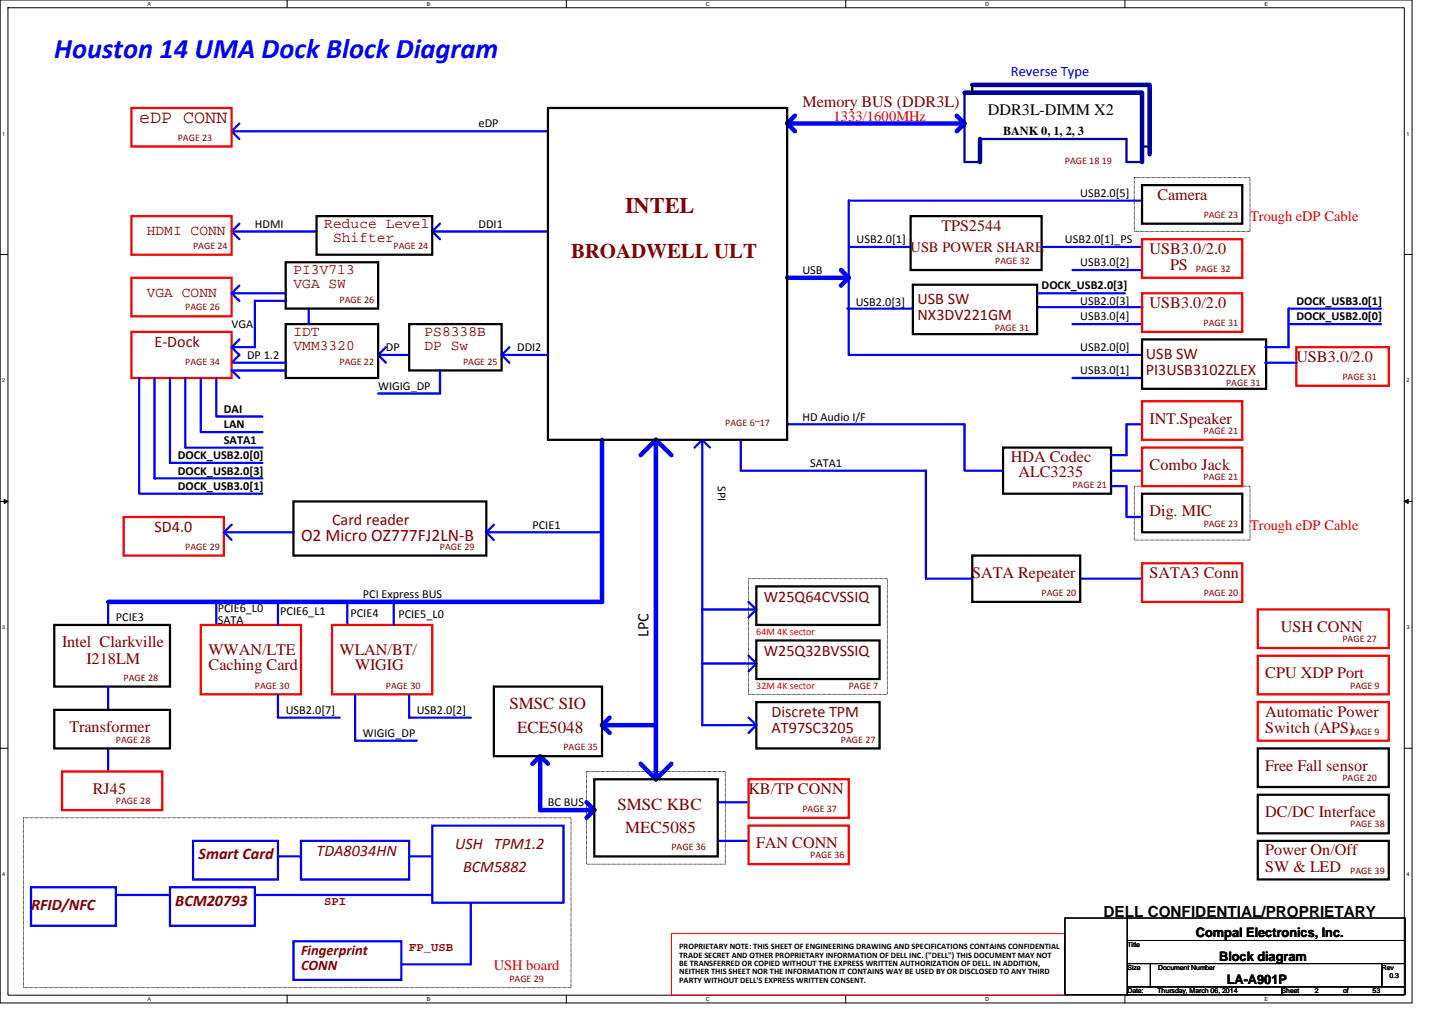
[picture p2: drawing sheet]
<svg xmlns="http://www.w3.org/2000/svg" width="297mm" height="210mm" viewBox="0 0 297 210" stroke-linecap="round" stroke-linejoin="round" font-family="sans-serif">
<defs><g id="words">
<text font-size="5.9" fill="#00f" x="11.3" y="12">Houston 14 UMA Dock Block Diagram</text>
<text font-size="4.6" fill="#800000" x="129.7" y="44.2">INTEL</text>
<text font-size="4.3" fill="#800000" x="118.4" y="53.6">BROADWELL ULT</text>
<text font-size="3.8" fill="#800000" x="28.9" y="25.5">eDP CONN</text>
<text font-size="3.6" fill="#800000" x="62.4" y="112.3">O2 Micro OZ777FJ2LN-B</text>
<g font-size="3.5" fill="#800000">
<text x="105.7" y="147.2">SMSC SIO</text>
<text x="107.3" y="152">ECE5048</text>
<text x="128.1" y="168">SMSC KBC</text>
<text x="129.7" y="172.8">MEC5085</text>
</g>
<g font-size="3.3" fill="#800000">
<text x="166.5" y="22.2">Memory BUS (DDR3L)</text>
<text x="240.1" y="41.4">Camera</text>
<text x="195.3" y="47.8">TPS2544</text>
<text x="238.5" y="52.6">USB3.0/2.0</text>
<text x="242.7" y="56.1">PS</text>
<text x="190.3" y="63">USB SW</text>
<text x="238.5" y="63.8">USB3.0/2.0</text>
<text x="190.3" y="66.4">NX3DV221GM</text>
<text x="32" y="72">E-Dock</text>
<text x="237.7" y="74.4">USB SW</text>
<text x="237.7" y="77.7">PI3USB3102ZLEX</text>
<text x="268.9" y="75">USB3.0/2.0</text>
<text x="238.5" y="87.8">INT.Speaker</text>
<text x="209.7" y="95.8">HDA Codec</text>
<text x="211.3" y="99">ALC3235</text>
<text x="238.5" y="97.4">Combo Jack</text>
<text x="238.5" y="107">Dig. MIC</text>
<text x="32" y="110.4">SD4.0</text>
<text x="68.9" y="108.8">Card reader</text>
<text x="201.7" y="119.8">SATA Repeater</text>
<text x="238.5" y="119.8">SATA3 Conn</text>
<text x="158.5" y="124.8">W25Q64CVSSIQ</text>
<text x="265.7" y="131">USH CONN</text>
<text x="12.9" y="134.2">Intel Clarkville</text>
<text x="18" y="137.7">I218LM</text>
<text x="43.3" y="135.8">WWAN/LTE</text>
<text x="70.4" y="135.8">WLAN/BT/</text>
<text x="158.5" y="136">W25Q32BVSSIQ</text>
<text x="43.3" y="139">Caching Card</text>
<text x="73.7" y="139">WIGIG</text>
<text x="262.5" y="140.6">CPU XDP Port</text>
<text x="160.1" y="148.8">Discrete TPM</text>
<text x="262.5" y="148.6">Automatic Power</text>
<text x="14.4" y="151.8">Transformer</text>
<text x="160.1" y="152">AT97SC3205</text>
<text x="262.5" y="152.1">Switch (APS)</text>
<text x="262.5" y="159.9">Free Fall sensor</text>
<text x="19.3" y="164.6">RJ45</text>
<text x="155.3" y="164.6">KB/TP CONN</text>
<text x="262.5" y="169.4">DC/DC Interface</text>
<text x="41.2" y="178.3">Smart Card</text>
<text x="65.7" y="177.6">TDA8034HN</text>
<text x="94.4" y="176">USH TPM1.2</text>
<text x="156.9" y="175.9">FAN CONN</text>
<text x="262.5" y="177.4">Power On/Off</text>
<text x="96.1" y="180.8">BCM5882</text>
<text x="262.5" y="180.9">SW &amp; LED</text>
<text x="6.4" y="188.8">RFID/NFC</text>
<text x="36.4" y="187.8">BCM20793</text>
</g>
<g font-size="3.3">
<text x="204.9" y="23.8">DDR3L-DIMM X2</text>
<text x="134.5" y="132.2" transform="rotate(-90 134.5 132.2)">LPC</text>
</g>
<text font-size="3.2" x="228.9" y="190.2">DELL CONFIDENTIAL/PROPRIETARY</text>
<text font-size="3" fill="#00f" x="209.7" y="15.7">Reverse Type</text>
<g font-size="3" fill="#f00">
<text x="172.9" y="25.1">1333/1600MHz</text>
<text x="259.3" y="45.9">Trough eDP Cable</text>
<text x="259.3" y="109.9">Trough eDP Cable</text>
<text x="102.4" y="201.1">USH board</text>
</g>
<g font-size="3" fill="#800000">
<text x="67.3" y="47.2">Reduce Level</text>
<text x="30.4" y="48.8">HDMI CONN</text>
<text x="69.1" y="50.2">Shifter</text>
<text x="188.9" y="52.3">USB POWER SHARE</text>
<text x="60.9" y="56.8">PI3V713</text>
<text x="60.9" y="59.8">VGA SW</text>
<text x="30.4" y="61.6">VGA CONN</text>
<text x="60.9" y="69.6">IDT</text>
<text x="88" y="69.6">PS8338B</text>
<text x="60.9" y="72.6">VMM3320</text>
<text x="88" y="72.6">DP Sw</text>
<text x="62.4" y="198.1">Fingerprint</text>
<text x="62.4" y="201.1">CONN</text>
</g>
<g font-size="2.7">
<text x="248.1" y="194.3">Compal Electronics, Inc.</text>
<text x="252.9" y="199.4">Block diagram</text>
<text x="254.5" y="204.2">LA-A901P</text>
</g>
<g font-size="2.5">
<text x="99.3" y="26.4">eDP</text>
<text x="208.1" y="27.9">BANK 0, 1, 2, 3</text>
<text x="224.1" y="40.8">USB2.0[5]</text>
<text x="52.9" y="47.2">HDMI</text>
<text x="99.3" y="47.2">DDI1</text>
<text x="177.7" y="50.4">USB2.0[1]</text>
<text x="220.9" y="50.4">USB2.0[1]_PS</text>
<text x="166.5" y="56.8">USB</text>
<text x="224.1" y="55.2">USB3.0[2]</text>
<text x="177.5" y="63.5">USB2.0[3]</text>
<text x="216.1" y="60">DOCK_USB2.0[3]</text>
<text x="224.1" y="63.2">USB2.0[3]</text>
<text x="268.9" y="63.2">DOCK_USB3.0[1]</text>
<text x="48" y="68">VGA</text>
<text x="224.1" y="66.4">USB3.0[4]</text>
<text x="268.9" y="66.4">DOCK_USB2.0[0]</text>
<text x="51.3" y="74.4">DP 1.2</text>
<text x="80" y="72.8">DP</text>
<text x="107.3" y="72.8">DDI2</text>
<text x="224.1" y="77.6">USB3.0[1]</text>
<text x="224.1" y="72.8">USB2.0[0]</text>
<text x="78.4" y="80.8">WIGIG_DP</text>
<text x="46.4" y="85.6">DAI</text>
<text x="46.4" y="88.8">LAN</text>
<text x="166.5" y="87.2">HD Audio I/F</text>
<text x="36.9" y="95.2">DOCK_USB2.0[0]</text>
<text x="46.4" y="92">SATA1</text>
<text x="36.9" y="101.6">DOCK_USB3.0[1]</text>
<text x="36.9" y="98.4">DOCK_USB2.0[3]</text>
<text x="148.9" y="100.8" transform="rotate(90 148.9 100.8)">SPI</text>
<text x="168.1" y="96.8">SATA1</text>
<text x="110.4" y="109.6">PCIE1</text>
<text x="75.3" y="124">PCI Express BUS</text>
<text x="24" y="128.8">PCIE3</text>
<text x="45.2" y="126.9">PCIE6_L0</text>
<text x="45.2" y="129.5">SATA</text>
<text x="58.1" y="127.5">PCIE6_L1</text>
<text x="72.7" y="127.9">PCIE4</text>
<text x="82.6" y="128.2">PCIE5_L0</text>
<text x="59.3" y="148">USB2.0[7]</text>
<text x="86.4" y="148">USB2.0[2]</text>
<text x="75.3" y="152.8">WIGIG_DP</text>
<text x="113.7" y="167.3">BC BUS</text>
</g>
<g font-size="2.5" fill="#800000">
<text x="67.3" y="187.7">SPI</text>
<text x="84.9" y="197.3">FP_USB</text>
</g>
<g font-size="2.1" fill="#800000">
<text x="36.9" y="29.2">PAGE 23</text>
<text x="220.9" y="34">PAGE 18 19</text>
<text x="249.7" y="45.2">PAGE 23</text>
<text x="40.1" y="51.6">PAGE 24</text>
<text x="81.7" y="51.6">PAGE 24</text>
<text x="206.5" y="54.8">PAGE 32</text>
<text x="248.1" y="56.4">PAGE 32</text>
<text x="38.4" y="64.4">PAGE 26</text>
<text x="70.4" y="62.8">PAGE 26</text>
<text x="206.3" y="68.6">PAGE 31</text>
<text x="249.7" y="67.6">PAGE 31</text>
<text x="38.4" y="75.6">PAGE 34</text>
<text x="70.4" y="75.6">PAGE 22</text>
<text x="96.1" y="75.6">PAGE 25</text>
<text x="254.3" y="80.1">PAGE 31</text>
<text x="278.5" y="78.8">PAGE 31</text>
<text x="150.5" y="88.4">PAGE 6~17</text>
<text x="249.7" y="90">PAGE 21</text>
<text x="222.4" y="101.2">PAGE 21</text>
<text x="249.7" y="99.6">PAGE 21</text>
<text x="249.7" y="109.2">PAGE 23</text>
<text x="38.4" y="114">PAGE 29</text>
<text x="91.3" y="114">PAGE 29</text>
<text x="216.1" y="123.6">PAGE 20</text>
<text x="249.7" y="123.6">PAGE 20</text>
<text x="278.5" y="133.2">PAGE 27</text>
<text x="25.7" y="141.2">PAGE 28</text>
<text x="52.9" y="142.8">PAGE 30</text>
<text x="80.1" y="142.8">PAGE 30</text>
<text x="176.1" y="142.8">PAGE 7</text>
<text x="280.1" y="142.8">PAGE 9</text>
<text x="24" y="154">PAGE 28</text>
<text x="116.9" y="155.6">PAGE 35</text>
<text x="174.4" y="154">PAGE 27</text>
<text x="280.1" y="152.4">PAGE 9</text>
<text x="24" y="166.8">PAGE 28</text>
<text x="278.5" y="162">PAGE 20</text>
<text x="166.4" y="168.4">PAGE 37</text>
<text x="280.1" y="171.6">PAGE 38</text>
<text x="139.3" y="176.4">PAGE 36</text>
<text x="168.1" y="178">PAGE 36</text>
<text x="280.1" y="181.2">PAGE 39</text>
<text x="105.7" y="203.6">PAGE 29</text>
</g>
<g font-size="2.1" fill="#f00">
<text x="156.9" y="131.6">64M 4K sector</text>
<text x="156.9" y="142.8">32M 4K sector</text>
</g>
<g font-size="1.7">
<text x="140.9" y="196.9">PROPRIETARY NOTE: THIS SHEET OF ENGINEERING DRAWING AND SPECIFICATIONS CONTAINS CONFIDENTIAL</text>
<text x="140.9" y="198.6">TRADE SECRET AND OTHER PROPRIETARY INFORMATION OF DELL INC. (&quot;DELL&quot;) THIS DOCUMENT MAY NOT</text>
<text x="140.9" y="200.4">BE TRANSFERRED OR COPIED WITHOUT THE EXPRESS WRITTEN AUTHORIZATION OF DELL. IN ADDITION,</text>
<text x="140.9" y="202.1">NEITHER THIS SHEET NOR THE INFORMATION IT CONTAINS WAY BE USED BY OR DISCLOSED TO ANY THIRD</text>
<text x="140.9" y="203.8">PARTY WITHOUT DELL'S EXPRESS WRITTEN CONSENT.</text>
</g>
<g font-size="1.4">
<text x="233.8" y="196.4">Title</text>
<text x="233.8" y="201.2">Size</text>
<text x="240.2" y="201.2">Document Number</text>
<text x="286.6" y="201.2">Rev</text>
<text x="288.2" y="202.8">0.3</text>
<text x="233.8" y="206">Date:</text>
<text x="240.1" y="205.9">Thursday, March 06, 2014</text>
<text x="265.8" y="206">Sheet</text>
<text x="272.7" y="205.9">2</text>
<text x="278.6" y="206">of</text>
<text x="284.7" y="205.9">53</text>
</g>
<g font-size="1.1">
<text x="30.6" y="1.1">A</text>
<text x="88.5" y="1.1">B</text>
<text x="146.4" y="1.1">C</text>
<text x="204.4" y="1.1">D</text>
<text x="262.3" y="1.1">E</text>
<text x=".5" y="28.2">1</text>
<text x="291.7" y="28.2">1</text>
<text x=".5" y="79.3">2</text>
<text x="291.7" y="79.3">2</text>
<text x=".5" y="130.6">3</text>
<text x="291.7" y="130.6">3</text>
<text x=".5" y="181.7">4</text>
<text x="291.7" y="181.7">4</text>
<text x="30.6" y="207.6">A</text>
<text x="88.5" y="207.6">B</text>
<text x="146.4" y="207.6">C</text>
<text x="204.4" y="207.6">D</text>
<text x="262.3" y="207.6">E</text>
</g>
</g></defs>
<path d="M0 0h292.9v208h-292.9zM1.6 1.6h289.7v204.8h-289.7z" fill="none" stroke="#000" stroke-width=".21"/>
<g fill="#fff">
<path d="M30.6 .2h.7v1.2h-.7z"/>
<path d="M30.6 206.6h.7v1.2h-.7z"/>
</g>
<path d="M59.6 0v1.6M59.6 206.4v1.6" fill="none" stroke="#000" stroke-width=".21"/>
<g fill="#fff">
<path d="M88.5 .2h.7v1.2h-.7z"/>
<path d="M88.5 206.6h.7v1.2h-.7z"/>
</g>
<path d="M117.5 0v1.6M117.5 206.4v1.6" fill="none" stroke="#000" stroke-width=".21"/>
<g fill="#fff">
<path d="M146.4 .2h.8v1.2h-.8z"/>
<path d="M146.4 206.6h.8v1.2h-.8z"/>
</g>
<path d="M175.4 0v1.6M175.4 206.4v1.6" fill="none" stroke="#000" stroke-width=".21"/>
<g fill="#fff">
<path d="M204.4 .2h.7v1.2h-.7z"/>
<path d="M204.4 206.6h.7v1.2h-.7z"/>
</g>
<path d="M233.3 0v1.6M233.3 206.4v1.6" fill="none" stroke="#000" stroke-width=".21"/>
<g fill="#fff">
<path d="M262.3 .2h.7v1.2h-.7z"/>
<path d="M262.3 206.6h.7v1.2h-.7z"/>
<path d="M.5 27.2h.6v1.2h-.6z"/>
<path d="M291.7 27.2h.6v1.2h-.6z"/>
<path d="M.5 78.4h.6v1.1h-.6z"/>
<path d="M291.7 78.4h.6v1.1h-.6z"/>
</g>
<path d="M0 52.8h1.6M291.3 52.8h1.6" fill="none" stroke="#000" stroke-width=".21"/>
<g fill="#fff">
<path d="M.5 129.6h.6v1.2h-.6z"/>
<path d="M291.7 129.6h.6v1.2h-.6z"/>
</g>
<path d="M0 104h1.6M.8 103.5l.8 .5-.8 .4zM291.3 104h1.6M291.3 104l.8-.5v.9z" fill="none" stroke="#000" stroke-width=".21"/>
<path d="M.8 103.5l.8 .5-.8 .4zM291.3 104l.8-.5v.9z" fill="#000"/>
<g fill="#fff">
<path d="M.5 180.8h.6v1.1h-.6z"/>
<path d="M291.7 180.8h.6v1.1h-.6z"/>
</g>
<path d="M0 155.2h1.6M291.3 155.2h1.6M220.9 190.4h12.9v15.9h-12.9zM233.8 190.4h57.7v4.7h-57.7zM233.8 195.1h57.7v4.8h-57.7zM233.8 199.9h4.8v4.8h-4.8zM238.6 199.9h48v4.8h-48zM286.6 199.9h4.9v4.8h-4.9zM233.8 204.7h32v1.6h-32zM265.8 204.7h25.7v1.6h-25.7z" fill="none" stroke="#000" stroke-width=".21"/>
<g fill="none" stroke="#00f" stroke-width=".47">
<path d="M48 27.2l1.7 1.6M49.7 25.6l-1.7 1.6h65.7M49.7 59.2l-1.7 1.6M49.7 46.4l-1.7 1.6M65.7 48h-17.7l1.7 1.6M89.7 48l1.6 1.6M89.7 48h24M91.3 46.4l-1.6 1.6M176.1 51.2h12.8M216.1 51.2h20.8M222.5 56h14.4M236.9 41.6h-60.8v32h60.8"/>
<path d="M28.9 78.4v24h25.5M32 78.4v20.8h22.4M35.3 78.4v17.6h19.1M38.4 78.4v14.4h16M41.7 78.4v11.2h12.7M44.9 78.4v8h9.5M48 60.8h11.3M48 72l1.7 1.6-1.7 1.6h11.3M48 60.8l1.7 1.6M49.7 70.4l-1.7 1.6M59.3 76.8h-11.3l1.7 1.6M59.3 62.4h-6.4v9.6h-4.9"/>
<path d="M64 64v3.2M78.4 73.6l1.6 1.6M78.4 73.6h6.5M80 72l-1.6 1.6M91.3 76.8v4.8h-12.9M104.1 73.6l1.6 1.6M104.1 73.6h9.6M105.7 72l-1.6 1.6M175.8 64h13.6M215.1 63.7h21.9M215.3 60.8h18M222.5 67.2h14.4"/>
<path d="M222.5 78.4h14.4M262.5 75.2h6.4M267.3 67.2h19.2M286.5 64h-19.2v8h-4.8M144.1 92.8l1.6-1.6 1.6 1.6M145.7 91.2v59.2h11.2M153.7 91.2v6.4h38.4v22.4h9.6M163.3 88h36.8v9.6h8M230.5 97.6h6.4M236.9 88h-3.2v6.4h-3.2M46.4 110.4l1.6 1.6M46.4 110.4h14.5"/>
<path d="M48 108.8l-1.6 1.6M100.9 110.4h24M100.9 110.4l1.5 1.6M102.4 108.8l-1.5 1.6M230.5 100.8h3.2v6.4h3.2M22.4 124.8v4.8M44.9 124.8v4.8M57.7 124.8v4.8M72 124.8v4.8M81.7 124.8v4.8M145.7 126.4h11.2M145.7 137.6h11.2"/>
<path d="M155.3 124.8l1.6 1.6M155.3 136l1.6 1.6M156.9 126.4l-1.6 1.6M156.9 137.6l-1.6 1.6M224.1 120h12.8M22.4 142.4v4.8M22.4 155.2v4.8M57.7 144v4.8h12.7M73.7 144v9.6h12.7M84.9 144v4.8h12.8M155.3 148.8l1.6 1.6M156.9 150.4l-1.6 1.6"/>
<path d="M40 174.4h17.7v8h-17.7zM57.7 177.6h4.7M62.4 174.4h22.5v8h-22.5zM84.9 177.6h4.8M89.7 171.2h27.2v16h-27.2zM148.9 174.4h6.4M148.9 166.4h6.4M6.4 184h17.6v8h-17.6zM24 185.6h11.3M35.3 184h17.6v8h-17.6zM52.9 185.6h36.8M60.9 195.2h22.4v8h-22.4z"/>
<path d="M97.7 187.2v12.8h-14.4"/>
</g>
<g fill="none" stroke="#00f" stroke-width=".93">
<path d="M163.3 25.6h36.8l-1.6 1.6M163.3 25.6l1.6 1.6M164.9 24l-1.6 1.6M198.5 24l1.6 1.6M163.3 57.6h12.8M174.5 56l1.6 1.6M176.1 57.6l-1.6 1.6M124.9 91.2v33.6h-102.5M136.1 91.2l-3.2 3.2M136.1 91.2l3.2 3.2M136.1 91.2v70.4M110.4 158.4l1.7-1.6 1.6 1.6"/>
<path d="M112.1 156.8v11.2h11.2M124.9 150.4l1.5 1.6M124.9 150.4h11.2M126.4 148.8l-1.5 1.6M132.9 158.4l3.2 3.2M139.3 158.4l-3.2 3.2M121.7 166.4l1.6 1.6M123.3 168l-1.6 1.6"/>
</g>
<path d="M200.1 19.2v14.4h3.2M203.3 28.8h30.4v4.8h3.2" fill="none" stroke="#0000a0" stroke-width=".47"/>
<g fill="none" stroke="#000" stroke-width=".47">
<path d="M201.7 17.6v1.6M113.7 22.4h49.6v68.8h-49.6zM236.9 38.4h20.8v8h-20.8zM236.9 30.4h1.6M59.3 54.4h19.1v9.6h-19.1zM65.7 44.8h24v8h-24zM188.9 44.8h27.2v11.2h-27.2zM189.4 59.1h25.7v10.2h-25.7zM59.3 67.2h19.1v11.2h-19.1zM84.9 67.2h19.2v9.6h-19.2zM236.9 70.4h25.7v10.2h-25.7zM208.1 92.8h22.4v9.6h-22.4z"/>
<path d="M60.9 104h40v11.2h-40zM201.7 115.2h22.4v9.6h-22.4zM236.9 102.4h20.8v8h-20.8zM11.3 129.6h24v12.8h-24zM156.9 132.8h25.6v8h-25.6zM156.9 121.6h25.6v8h-25.6zM11.3 147.2h24v8h-24zM102.4 142.4h22.5v14.4h-22.5zM156.9 145.6h25.6v9.6h-25.6zM260.9 155.2h27.2v8h-27.2zM123.3 161.6h25.6v16h-25.6zM260.9 174.4h27.2v8h-27.2z"/>
<path d="M260.9 164.8h27.2v8h-27.2z"/>
</g>
<path d="M200.1 19.2h36.8v14.4M201.7 17.6h36.8v14.4M203.3 28.8v4.8" fill="none" stroke="#0000a0" stroke-width=".93"/>
<g fill="none" stroke="#f00" stroke-width=".47">
<path d="M27.3 22.4h20.7v8h-20.7zM27.3 44.8h20.7v8h-20.7zM27.3 57.6h20.7v8h-20.7zM236.9 49.6h20.8v8h-20.8zM27.3 68.8h20.7v9.6h-20.7zM236.9 60.8h20.8v8h-20.8zM268.9 72h19.2v8h-19.2zM236.9 92.8h20.8v8h-20.8zM236.9 83.2h20.8v8h-20.8zM25.7 107.2h20.7v8h-20.7zM236.9 116.8h20.8v8h-20.8zM41.7 129.6h20.7v14.4h-20.7z"/>
<path d="M68.9 129.6h20.8v14.4h-20.8zM260.9 136h27.2v8h-27.2zM260.9 126.4h27.2v8h-27.2zM260.9 145.6h27.2v8h-27.2zM12.9 160h20.8v8h-20.8zM155.3 171.2h20.8v8h-20.8zM155.3 161.6h20.8v8h-20.8z"/>
</g>
<path d="M235.3 36.8h24v11.2h-24zM235.3 100.8h24v11.2h-24zM155.3 120h28.8v24h-28.8zM4.9 169.6h113.5v35.3h-113.5zM121.7 160h28.7v19.2h-28.7z" fill="none" stroke="#000" stroke-width=".21" stroke-dasharray="0 .3"/>
<path d="M139.3 193.6h81.6v12.8h-81.6z" fill="none" stroke="#f00" stroke-width=".21"/>
<use href="#words"/>
</svg>
